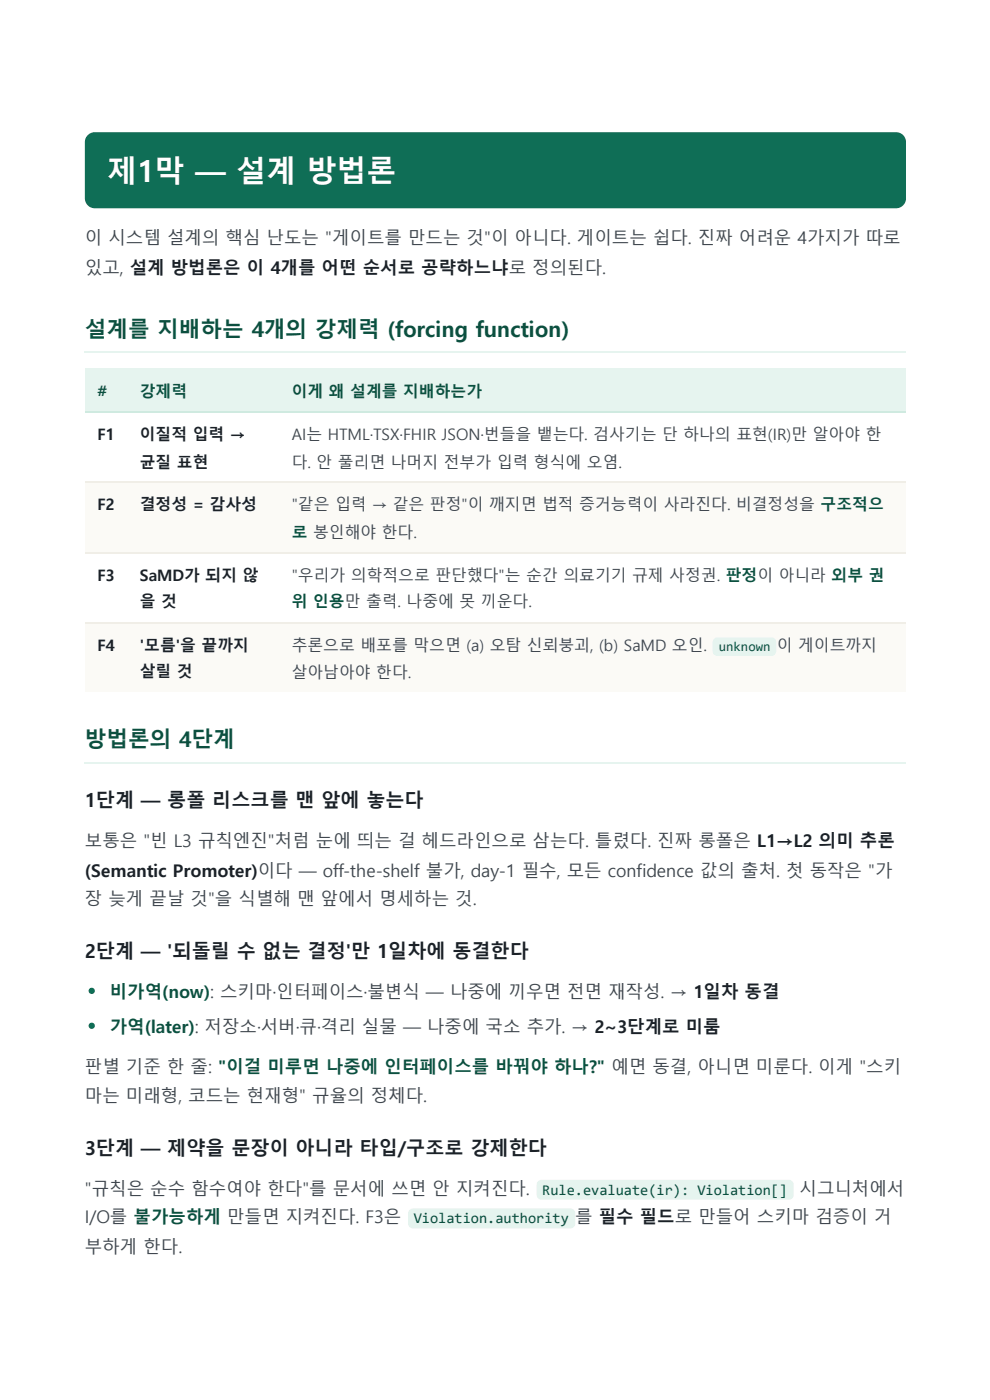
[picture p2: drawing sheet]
<svg xmlns="http://www.w3.org/2000/svg" width="210mm" height="297mm" viewBox="0 0 210 297" stroke-linecap="round" stroke-linejoin="round" font-family="sans-serif">
<defs><g id="words">
<text font-size="6.3" fill="#fff" x="22.8" y="38.6">제1막 — 설계 방법론</text>
<g font-size="4.6" fill="#0c4f3f">
<text x="18" y="71.4">설계를 지배하는 4개의 강제력 (forcing function)</text>
<text x="18" y="158.5">방법론의 4단계</text>
</g>
<g font-size="4.1" fill="#1b2127">
<text x="18" y="171.2">1단계 — 롱폴 리스크를 맨 앞에 놓는다</text>
<text x="18" y="203.2">2단계 — '되돌릴 수 없는 결정'만 1일차에 동결한다</text>
<text x="18" y="245">3단계 — 제약을 문장이 아니라 타입/구조로 강제한다</text>
</g>
<g font-size="3.7" fill="#3f474f">
<text x="18" y="51.9">이 시스템 설계의 핵심 난도는 &quot;게이트를 만드는 것&quot;이 아니다. 게이트는 쉽다. 진짜 어려운 4가지가 따로</text>
<text x="18" y="58.2">있고, 설계 방법론은 이 4개를 어떤 순서로 공략하느냐로 정의된다.</text>
<text x="18" y="179.7">보통은 &quot;빈 L3 규칙엔진&quot;처럼 눈에 띄는 걸 헤드라인으로 삼는다. 틀렸다. 진짜 롱폴은 L1→L2 의미 추론</text>
<text x="18" y="192.1">장 늦게 끝날 것&quot;을 식별해 맨 앞에서 명세하는 것.</text>
<text x="18" y="227.5">판별 기준 한 줄: &quot;이걸 미루면 나중에 인터페이스를 바꿔야 하나?&quot; 예면 동결, 아니면 미룬다. 이게 &quot;스키</text>
<text x="18" y="233.9">마는 미래형, 코드는 현재형&quot; 규율의 정체다.</text>
<text x="18" y="253.5">&quot;규칙은 순수 함수여야 한다&quot;를 문서에 쓰면 안 지켜진다.</text>
<text x="169.5" y="253.5">시그니처에서</text>
<text x="18" y="259.6">I/O를 불가능하게 만들면 지켜진다. F3은</text>
<text x="121.9" y="259.6">를 필수 필드로 만들어 스키마 검증이 거</text>
<text x="18" y="265.9">부하게 한다.</text>
</g>
<text font-size="3.7" fill="#1b2127" x="18" y="186">(Semantic Promoter)이다 — off-the-shelf 불가, day-1 필수, 모든 confidence 값의 출처. 첫 동작은 &quot;가</text>
<g font-size="3.7" fill="#0c4f3f">
<text x="23.3" y="211.7">비가역(now): 스키마·인터페이스·불변식 — 나중에 끼우면 전면 재작성. → 1일차 동결</text>
<text x="23.3" y="219.1">가역(later): 저장소·서버·큐·격리 실물 — 나중에 국소 추가. → 2~3단계로 미룸</text>
</g>
<g font-size="3.3" fill="#0c4f3f">
<text x="20.6" y="84.1">#</text>
<text x="29.6" y="84.1">강제력</text>
<text x="61.8" y="84.1">이게 왜 설계를 지배하는가</text>
<text x="61.8" y="114">로 봉인해야 한다.</text>
<text x="61.8" y="128.9">위 인용만 출력. 나중에 못 끼운다.</text>
</g>
<g font-size="3.3" fill="#1b2127">
<text x="20.6" y="93.4">F1</text>
<text x="29.6" y="93.4">이질적 입력 →</text>
<text x="29.6" y="99.2">균질 표현</text>
<text x="20.6" y="108.2">F2</text>
<text x="29.6" y="108.2">결정성 = 감사성</text>
<text x="20.6" y="123.3">F3</text>
<text x="29.6" y="123.3">SaMD가 되지 않</text>
<text x="29.6" y="128.9">을 것</text>
<text x="20.6" y="138.1">F4</text>
<text x="29.6" y="138.1">'모름'을 끝까지</text>
<text x="29.6" y="143.7">살릴 것</text>
</g>
<g font-size="3.3" fill="#3f474f">
<text x="61.8" y="93.4">AI는 HTML·TSX·FHIR JSON·번들을 뱉는다. 검사기는 단 하나의 표현(IR)만 알아야 한</text>
<text x="61.8" y="99.2">다. 안 풀리면 나머지 전부가 입력 형식에 오염.</text>
<text x="61.8" y="108.2">&quot;같은 입력 → 같은 판정&quot;이 깨지면 법적 증거능력이 사라진다. 비결정성을 구조적으</text>
<text x="61.8" y="123.3">&quot;우리가 의학적으로 판단했다&quot;는 순간 의료기기 규제 사정권. 판정이 아니라 외부 권</text>
<text x="61.8" y="138.1">추론으로 배포를 막으면 (a) 오탐 신뢰붕괴, (b) SaMD 오인.</text>
<text x="61.8" y="143.9">살아남아야 한다.</text>
<text x="164.7" y="138.1">이 게이트까지</text>
</g>
<g font-size="3.1" fill="#0c4f3f">
<text x="115" y="253.5">Rule.evaluate(ir): Violation[]</text>
<text x="87.7" y="259.6">Violation.authority</text>
</g>
<text font-size="2.8" fill="#0c4f3f" x="152.4" y="138.1">unknown</text>
</g></defs>
<path d="M18.6 28.7a2.12 2.12 0 0 1 1.5-.7h169.9a2.04 2.04 0 0 1 2 2.2v11.9a2.04 2.04 0 0 1-2 2.1h-169.9a2.12 2.12 0 0 1-2.1-2.1v-11.9a2.12 2.12 0 0 1 .6-1.5z" fill="#0f6e56"/>
<path d="M18 74.7h174" fill="none" stroke="#e6f4ef" stroke-width=".26"/>
<g fill="#e6f4ef">
<path d="M18 78.1h9v9.5h-9z"/>
<path d="M27 78.1h32.3v9.5h-32.3z"/>
<path d="M59.3 78.1h132.7v9.5h-132.7z"/>
</g>
<g fill="#fbfaf6">
<path d="M18 102.4h9v14.8h-9z"/>
<path d="M27 102.4h32.3v14.8h-32.3z"/>
<path d="M59.3 102.4h132.7v14.8h-132.7z"/>
<path d="M18 132h9v14.8h-9z"/>
<path d="M27 132h32.3v14.8h-32.3z"/>
<path d="M59.3 132h132.7v14.8h-132.7z"/>
</g>
<path d="M18 87.4h174" fill="none" stroke="#cfeae0" stroke-width=".26"/>
<path d="M18 102.3h174M18 117.3h174M18 132.2h174" fill="none" stroke="#f0eee7" stroke-width=".26"/>
<path d="M18 161.8h174" fill="none" stroke="#e6f4ef" stroke-width=".26"/>
<path d="M151.4 135.5l.7-.3h11.4a1.06 1.06 0 0 1 1.1 1.1v1.8a1.06 1.06 0 0 1-1.1 1.1h-11.4a1.06 1.06 0 0 1-1-1.1v-2z" fill="#e6f4ef"/>
<g fill="#0f6e56">
<circle cx="19.4" cy="210.2" r=".66"/>
<circle cx="19.4" cy="217.6" r=".66"/>
</g>
<g fill="#e6f4ef">
<path d="M114.1 250.6l.7-.3h52.4a1.06 1.06 0 0 1 1.1 1.1v2.1a1.06 1.06 0 0 1-1.1 1h-52.4a1.06 1.06 0 0 1-1-1v-2.4z"/>
<path d="M86.8 256.7l.8-.3h33.3a1.06 1.06 0 0 1 1.1 1v2.2a1.06 1.06 0 0 1-1.1 1h-33.3a1.06 1.06 0 0 1-1.1-1v-2.4z"/>
</g>
<use href="#words"/>
</svg>
